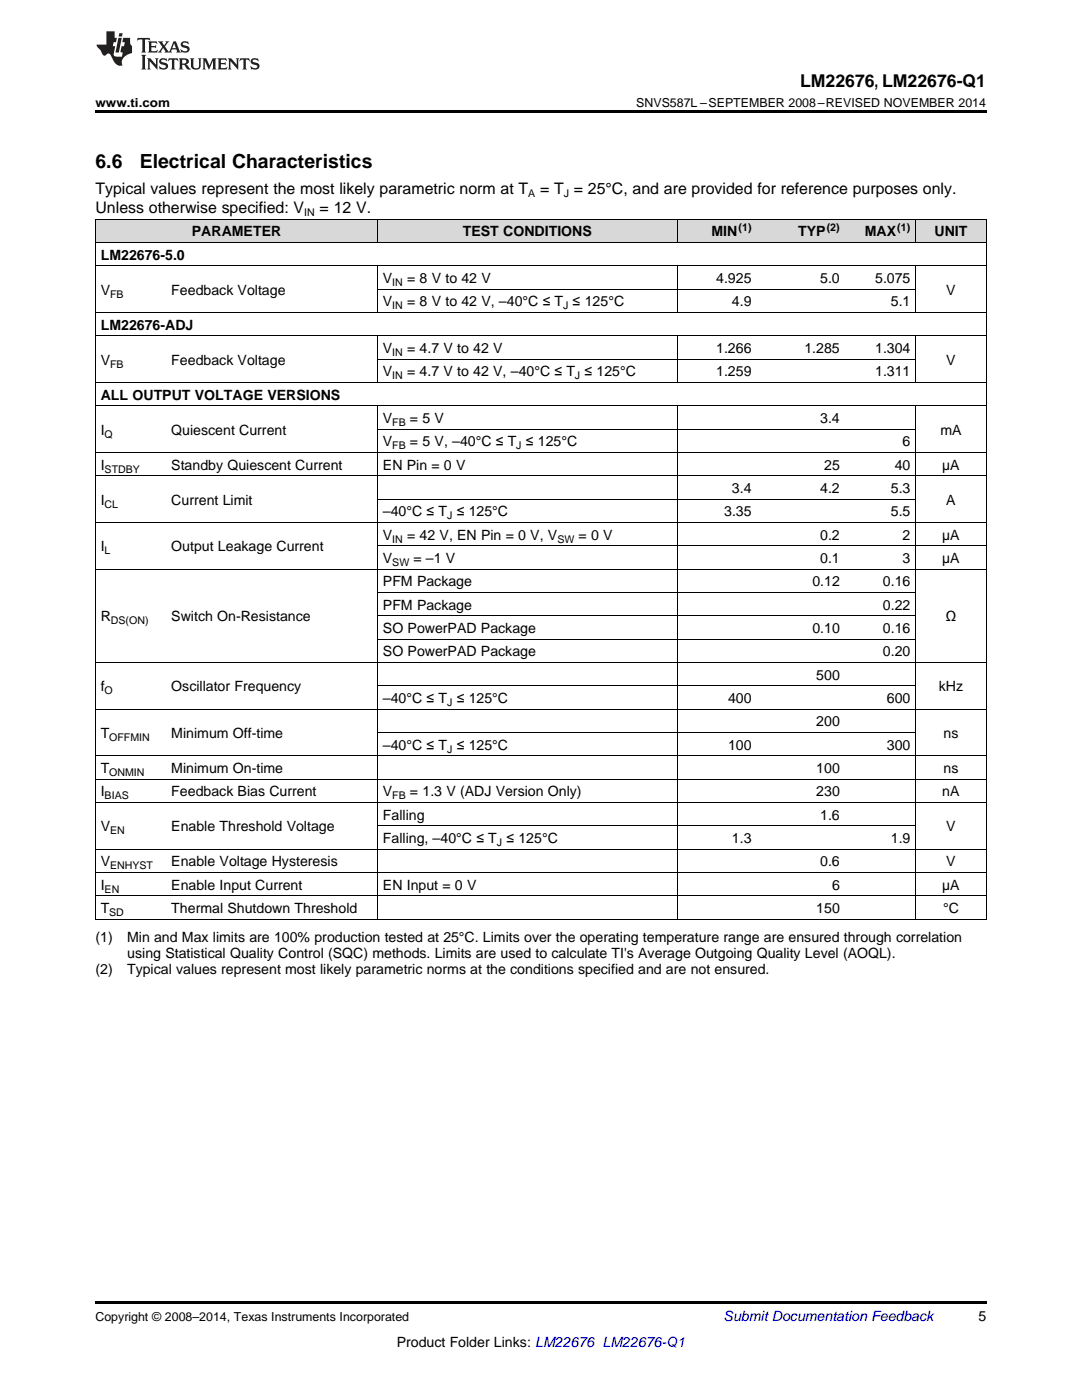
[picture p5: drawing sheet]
<svg xmlns="http://www.w3.org/2000/svg" width="216mm" height="279mm" viewBox="0 0 216 279" stroke-linecap="round" stroke-linejoin="round" font-family="sans-serif">
<defs><g id="words">
<g font-size="3.9">
<text x="19" y="33.5">6.6</text>
<text x="27.9" y="33.5">Electrical Characteristics</text>
</g>
<text font-size="3.5" x="159.6" y="17.3">LM22676, LM22676-Q1</text>
<g font-size="3.2">
<text x="19" y="38.6">Typical values represent the most likely parametric norm at T</text>
<text x="107.8" y="38.6">= T = 25°C, and are provided for reference purposes only.</text>
<text x="19" y="42.5">Unless otherwise specified: V</text>
<text x="63.8" y="42.5">= 12 V.</text>
</g>
<g font-size="2.8">
<text x="38.3" y="47.2">PARAMETER</text>
<text x="92.4" y="47.2">TEST CONDITIONS</text>
<text x="142" y="47.2">MIN</text>
<text x="159.2" y="47.2">TYP</text>
<text x="172.5" y="47.2">MAX</text>
<text x="186.5" y="47.2">UNIT</text>
<text x="20.1" y="51.8">LM22676-5.0</text>
<text x="20.1" y="58.8">V</text>
<text x="34.2" y="58.8">Feedback Voltage</text>
<text x="76.4" y="56.5">V</text>
<text x="81.2" y="56.5">= 8 V to 42 V</text>
<text x="142.9" y="56.5">4.925</text>
<text x="163.7" y="56.5">5.0</text>
<text x="174.6" y="56.5">5.075</text>
<text x="188.8" y="58.8">V</text>
<text x="20.1" y="65.8">LM22676-ADJ</text>
<text x="76.4" y="61.1">V</text>
<text x="81.2" y="61.1">= 8 V to 42 V, –40°C ≤ T ≤ 125°C</text>
<text x="146" y="61.1">4.9</text>
<text x="177.8" y="61.1">5.1</text>
<text x="76.4" y="70.4">V</text>
<text x="81.2" y="70.4">= 4.7 V to 42 V</text>
<text x="142.9" y="70.4">1.266</text>
<text x="160.5" y="70.4">1.285</text>
<text x="174.6" y="70.4">1.304</text>
<text x="20.1" y="72.8">V</text>
<text x="34.2" y="72.8">Feedback Voltage</text>
<text x="76.4" y="75.1">V</text>
<text x="81.2" y="75.1">= 4.7 V to 42 V, –40°C ≤ T ≤ 125°C</text>
<text x="142.9" y="75.1">1.259</text>
<text x="174.6" y="75.1">1.311</text>
<text x="188.8" y="72.8">V</text>
<text x="20.1" y="79.8">ALL OUTPUT VOLTAGE VERSIONS</text>
<text x="20.1" y="86.7">I</text>
<text x="34.2" y="86.7">Quiescent Current</text>
<text x="76.4" y="84.4">V</text>
<text x="76.4" y="89.1">V</text>
<text x="81.8" y="84.4">= 5 V</text>
<text x="81.8" y="89.1">= 5 V, –40°C ≤ T ≤ 125°C</text>
<text x="163.7" y="84.4">3.4</text>
<text x="180.1" y="89.1">6</text>
<text x="187.6" y="86.7">mA</text>
<text x="20.1" y="93.7">I</text>
<text x="34.2" y="93.7">Standby Quiescent Current</text>
<text x="76.4" y="93.7">EN Pin = 0 V</text>
<text x="164.5" y="93.7">25</text>
<text x="178.5" y="93.7">40</text>
<text x="188" y="93.7">µA</text>
<text x="20.1" y="100.7">I</text>
<text x="34.2" y="100.7">Current Limit</text>
<text x="146" y="98.4">3.4</text>
<text x="163.7" y="98.4">4.2</text>
<text x="177.8" y="98.4">5.3</text>
<text x="188.8" y="100.7">A</text>
<text x="76.4" y="103">–40°C ≤ T ≤ 125°C</text>
<text x="76.4" y="107.7">V</text>
<text x="81.2" y="107.7">= 42 V, EN Pin = 0 V, V</text>
<text x="115.5" y="107.7">= 0 V</text>
<text x="144.5" y="103">3.35</text>
<text x="163.7" y="107.7">0.2</text>
<text x="177.8" y="103">5.5</text>
<text x="180.1" y="107.7">2</text>
<text x="188" y="107.7">µA</text>
<text x="20.1" y="110">I</text>
<text x="34.2" y="110">Output Leakage Current</text>
<text x="76.4" y="112.4">V</text>
<text x="82.5" y="112.4">= –1 V</text>
<text x="163.7" y="112.4">0.1</text>
<text x="180.1" y="112.4">3</text>
<text x="188" y="112.4">µA</text>
<text x="76.4" y="117">PFM Package</text>
<text x="162.1" y="117">0.12</text>
<text x="176.2" y="117">0.16</text>
<text x="20.1" y="124">R</text>
<text x="34.2" y="124">Switch On-Resistance</text>
<text x="76.4" y="121.7">PFM Package</text>
<text x="176.2" y="121.7">0.22</text>
<text x="188.7" y="124">Ω</text>
<text x="76.4" y="126.3">SO PowerPAD Package</text>
<text x="76.4" y="131">SO PowerPAD Package</text>
<text x="162.1" y="126.3">0.10</text>
<text x="176.2" y="126.3">0.16</text>
<text x="176.2" y="131">0.20</text>
<text x="20.1" y="138">f</text>
<text x="34.2" y="138">Oscillator Frequency</text>
<text x="162.9" y="135.6">500</text>
<text x="187.3" y="138">kHz</text>
<text x="76.4" y="140.3">–40°C ≤ T ≤ 125°C</text>
<text x="145.3" y="140.3">400</text>
<text x="177" y="140.3">600</text>
<text x="20.1" y="147.3">T</text>
<text x="34.2" y="147.3">Minimum Off-time</text>
<text x="76.4" y="149.6">–40°C ≤ T ≤ 125°C</text>
<text x="145.3" y="149.6">100</text>
<text x="162.9" y="145">200</text>
<text x="177" y="149.6">300</text>
<text x="188.3" y="147.3">ns</text>
<text x="20.1" y="154.3">T</text>
<text x="34.2" y="154.3">Minimum On-time</text>
<text x="162.9" y="154.3">100</text>
<text x="188.3" y="154.3">ns</text>
<text x="20.1" y="158.9">I</text>
<text x="34.2" y="158.9">Feedback Bias Current</text>
<text x="76.4" y="158.9">V</text>
<text x="81.8" y="158.9">= 1.3 V (ADJ Version Only)</text>
<text x="162.9" y="158.9">230</text>
<text x="188" y="158.9">nA</text>
<text x="20.1" y="165.9">V</text>
<text x="34.2" y="165.9">Enable Threshold Voltage</text>
<text x="76.4" y="163.6">Falling</text>
<text x="163.7" y="163.6">1.6</text>
<text x="188.8" y="165.9">V</text>
<text x="20.1" y="172.9">V</text>
<text x="34.2" y="172.9">Enable Voltage Hysteresis</text>
<text x="76.4" y="168.2">Falling, –40°C ≤ T ≤ 125°C</text>
<text x="146" y="168.2">1.3</text>
<text x="163.7" y="172.9">0.6</text>
<text x="177.8" y="168.2">1.9</text>
<text x="188.8" y="172.9">V</text>
<text x="20.1" y="177.6">I</text>
<text x="34.2" y="177.6">Enable Input Current</text>
<text x="76.4" y="177.6">EN Input = 0 V</text>
<text x="166" y="177.6">6</text>
<text x="188" y="177.6">µA</text>
<text x="20.1" y="182.2">T</text>
<text x="34.2" y="182.2">Thermal Shutdown Threshold</text>
<text x="162.9" y="182.2">150</text>
<text x="188.2" y="182.2">°C</text>
<text x="19" y="188.1">(1)</text>
<text x="25.4" y="188.1">Min and Max limits are 100% production tested at 25°C. Limits over the operating temperature range are ensured through correlation</text>
<text x="25.4" y="191.2">using Statistical Quality Control (SQC) methods. Limits are used to calculate TI's Average Outgoing Quality Level (AOQL).</text>
<text x="19" y="194.4">(2)</text>
<text x="25.4" y="194.4">Typical values represent most likely parametric norms at the conditions specified and are not ensured.</text>
<text x="195.3" y="263.6">5</text>
<text x="79.2" y="268.9">Product Folder Links: LM22676 LM22676-Q1</text>
</g>
<text font-size="2.8" fill="#0000c8" x="144.4" y="263.6">Submit Documentation Feedback</text>
<g font-size="2.5">
<text x="19" y="21.4">www.ti.com</text>
<text x="127" y="21.4">SNVS587L –SEPTEMBER 2008–REVISED NOVEMBER 2014</text>
<text x="19" y="263.6">Copyright © 2008–2014, Texas Instruments Incorporated</text>
</g>
<g font-size="2.1">
<text x="105.4" y="39.3">A</text>
<text x="112.5" y="39.3">J</text>
<text x="60.7" y="43.1">IN</text>
<text x="147.4" y="46">(1)</text>
<text x="165" y="46">(2)</text>
<text x="179" y="46">(1)</text>
<text x="22" y="59.4">FB</text>
<text x="78.3" y="57">IN</text>
<text x="78.3" y="61.7">IN</text>
<text x="112.4" y="61.7">J</text>
<text x="78.3" y="71">IN</text>
<text x="22" y="73.3">FB</text>
<text x="78.3" y="75.7">IN</text>
<text x="114.7" y="75.7">J</text>
<text x="20.9" y="87.3">Q</text>
<text x="78.3" y="85">FB</text>
<text x="78.3" y="89.6">FB</text>
<text x="103" y="89.6">J</text>
<text x="20.9" y="94.3">STDBY</text>
<text x="20.9" y="101.3">CL</text>
<text x="89.2" y="103.6">J</text>
<text x="20.9" y="110.6">L</text>
<text x="78.3" y="108.3">IN</text>
<text x="78.3" y="112.9">SW</text>
<text x="111.2" y="108.3">SW</text>
<text x="22.1" y="124.6">DS(ON)</text>
<text x="20.9" y="138.5">O</text>
<text x="89.2" y="140.9">J</text>
<text x="21.8" y="147.8">OFFMIN</text>
<text x="21.8" y="154.8">ONMIN</text>
<text x="89.2" y="150.2">J</text>
<text x="20.9" y="159.5">BIAS</text>
<text x="78.3" y="159.5">FB</text>
<text x="22" y="166.5">EN</text>
<text x="22" y="173.5">ENHYST</text>
<text x="99.1" y="168.8">J</text>
<text x="20.9" y="178.1">EN</text>
<text x="21.8" y="182.8">SD</text>
</g>
</g></defs>
<g fill="#d8d8d8">
<path d="M19 43.8h14.1v4.6h-14.1z"/>
<path d="M33.1 43.8h42.3v4.6h-42.3z"/>
<path d="M75.4 43.8h59.8v4.6h-59.8z"/>
<path d="M135.2 43.8h15.9v4.6h-15.9z"/>
<path d="M151.1 43.8h17.6v4.6h-17.6z"/>
<path d="M168.7 43.8h14v4.6h-14z"/>
<path d="M182.7 43.8h14.1v4.6h-14.1z"/>
</g>
<path d="M19 22h177.8v.5h-177.8zM19 183.4l.2 .1zM75.2 183.4l.2 .1zM135.1 183.4l.1 .1zM151 183.4l.1 .1zM168.6 183.4l.1 .1zM182.6 183.4l.1 .1zM196.7 183.4l.1 .1zM19 259.7h177.8v.5h-177.8z" fill="#000"/>
<g fill="none" stroke="#000" stroke-width=".2">
<path d="M19 53h177.8M19 48.4h177.8M19 43.7h177.8M19.1 43.7v139.8M75.3 43.7v4.7M75.3 53.1v9.3M75.4 57.7h107.3M135.2 43.7v4.7M135.2 53.1v9.3M182.7 43.7v4.7M182.7 53.1v9.3M196.8 43.7v139.8"/>
<path d="M19 76.3h177.8M19 67h177.8M19 62.4h177.8M75.3 67v9.4M75.4 71.7h107.3M135.2 67v9.4M182.7 67v9.4M19 95h177.8M19 90.3h177.8M19 81h177.8M75.3 81v102.5M75.4 99.6h107.3"/>
<path d="M75.4 85.6h107.3M135.2 81v102.5M182.7 81v102.5M19 113.6h177.8M19 104.3h177.8M75.4 118.2h107.3M75.4 108.9h121.4M19 132.2h177.8M75.4 136.9h107.3M75.4 127.5h107.3M75.4 122.9h107.3M19 155.5h177.8"/>
<path d="M19 150.8h177.8M19 141.5h177.8M75.4 146.2h107.3M19 178.8h177.8M19 174.1h177.8M19 169.5h177.8M19 160.1h177.8M75.4 164.8h107.3M19 183.4h177.8"/>
</g>
<g fill="#231f20">
<path d="M27.5 7.6l-.1 .5 .4-.2h.6v.1v2.1l-.2 .4h1l-.3-.4v-2.1l.1-.1h.5l.5 .2-.2-.5zM29.5 8.3l.2 .3v1.5l-.2 .4h1.8l.2-.6a1.04 1.04 0 0 1-1.3 .2v-.7h.6l.3 .2v-.6l-.3 .2h-.6v-.6l.8-.1 .4 .3-.2-.5zM31.5 8.3l.9 1.1-.9 1.1h.8l-.2-.2 .5-.7 .4 .7-.2 .2h1.5l-.1-.2 .1-.4h.9l.1 .4-.2 .2h1l-.3-.3-.7-1.9h-.5l-.9 2-.8-1 .9-1h-.8l.1 .3-.3 .5-.4-.6 .2-.2zM34.7 8.6l.4 1h-.7zM36.3 8.4a.63 .63 0 0 0-.2 .7 .63 .63 0 0 0 .6 .4l.6 .2 .1 .2a.75 .75 0 0 1-.7 .4 .75 .75 0 0 1-.6-.5l.1 .7 .1-.1a1.11 1.11 0 0 0 1.5-.6 1.13 1.13 0 0 0-1.2-.8l-.1-.4a1.04 1.04 0 0 1 1.2 .2l-.2-.5-.1 .1-.5-.2zM28.2 10.9l.2 .4v2.2l-.2 .4h1l-.3-.4v-2.2l.3-.4zM29.3 11.6l.3 .4v1.5l-.3 .4h.8l-.2-.4v-1.3l1.5 1.7v-1.9l.2-.4h-.7l.2 .4v.9l-1.1-1.3zM32 11.8a.62 .62 0 0 0-.2 .7 .62 .62 0 0 0 .6 .4l.6 .1 .1 .3a.76 .76 0 0 1-.7 .3 .76 .76 0 0 1-.6-.4l.1 .7 .1-.1a1.11 1.11 0 0 0 1.5-.6 1.13 1.13 0 0 0-1.2-.8l-.1-.4a1.04 1.04 0 0 1 1.2 .2l-.2-.6-.1 .1-.5-.1zM33.7 11.6l-.2 .6a.61 .61 0 0 1 .8-.3v1.6l-.2 .4h.9l-.2-.4v-1.6a.63 .63 0 0 1 .8 .3l-.2-.6zM35.6 11.6l.3 .4v1.5l-.3 .4h1l-.2-.2v-.8l.5 .2a.76 .76 0 0 0 1.2 .7l-1-1a.58 .58 0 0 0 .6-.5 .58 .58 0 0 0-.5-.6zM36.4 11.9h.1a.45 .45 0 0 1 .5 .1 .45 .45 0 0 1 .1 .5l-.7 .2zM37.9 11.6l.2 .2a2.17 2.17 0 0 0 .3 1.9 .99 .99 0 0 0 1.6-.6v-1.1l.2-.4h-.7l.2 .2a1.92 1.92 0 0 1-.2 1.8 .6 .6 0 0 1-.9-.5v-1.1l.2-.4zM40.4 11.6l.2 .4v1.5l-.2 .4h.7l-.2-.4v-1.4l.8 1.8 .8-1.8v1.4l-.2 .4h.9l-.2-.4v-1.5l.2-.4h-.8l-.6 1.5-.6-1.5zM43.4 11.6l.2 .4v1.5l-.2 .4h1.8l.2-.6a1.04 1.04 0 0 1-1.3 .1v-.6h.5l.4 .2v-.6l-.4 .2h-.5v-.7h.8l.3 .3-.1-.6zM45.5 11.6l.2 .4v1.5l-.2 .4h.7l-.2-.4v-1.3l1.5 1.7v-1.9l.2-.4h-.7l.2 .4v.9l-1.1-1.3zM47.9 11.6l-.1 .6a.61 .61 0 0 1 .8-.3v1.6l-.3 .4h1l-.3-.4 .1-1.6a.63 .63 0 0 1 .7 .3l-.1-.6zM50.2 11.8a.62 .62 0 0 0-.2 .7 .62 .62 0 0 0 .6 .4l.6 .1 .2 .3a.76 .76 0 0 1-.8 .3 .76 .76 0 0 1-.6-.4l.1 .7 .2-.1a1.11 1.11 0 0 0 1.5-.6 1.13 1.13 0 0 0-1.3-.8l-.1-.4a1.04 1.04 0 0 1 1.2 .2l-.1-.6-.2 .1-.5-.1z"/>
<path d="M21.2 6.3v2.6h-1.9l.1 .4 .7 .9a.91 .91 0 0 0 1 .8 .56 .56 0 0 1 .5-.3 .56 .56 0 0 1 .5 .3l.4 .8a1.53 1.53 0 0 0 1.9 1.2 1.54 1.54 0 0 1 1-2.1l.9-.3v-1.4a1.52 1.52 0 0 1-.3-1.6h-1.4l-.2 .8h.5l-.2 .8h-.4l-.2 1v.2l.4 .1-.2 .8a1.93 1.93 0 0 1-1.6-.3l.3-1.8h-.5l.2-.8h.4l.2-.8h-.4v-1.3zM23.6 7.6l-.6 2.9h.7l.6-2.9zM23.8 6.6l-.1 .7h.6l.2-.7z"/>
</g>
<use href="#words"/>
</svg>
